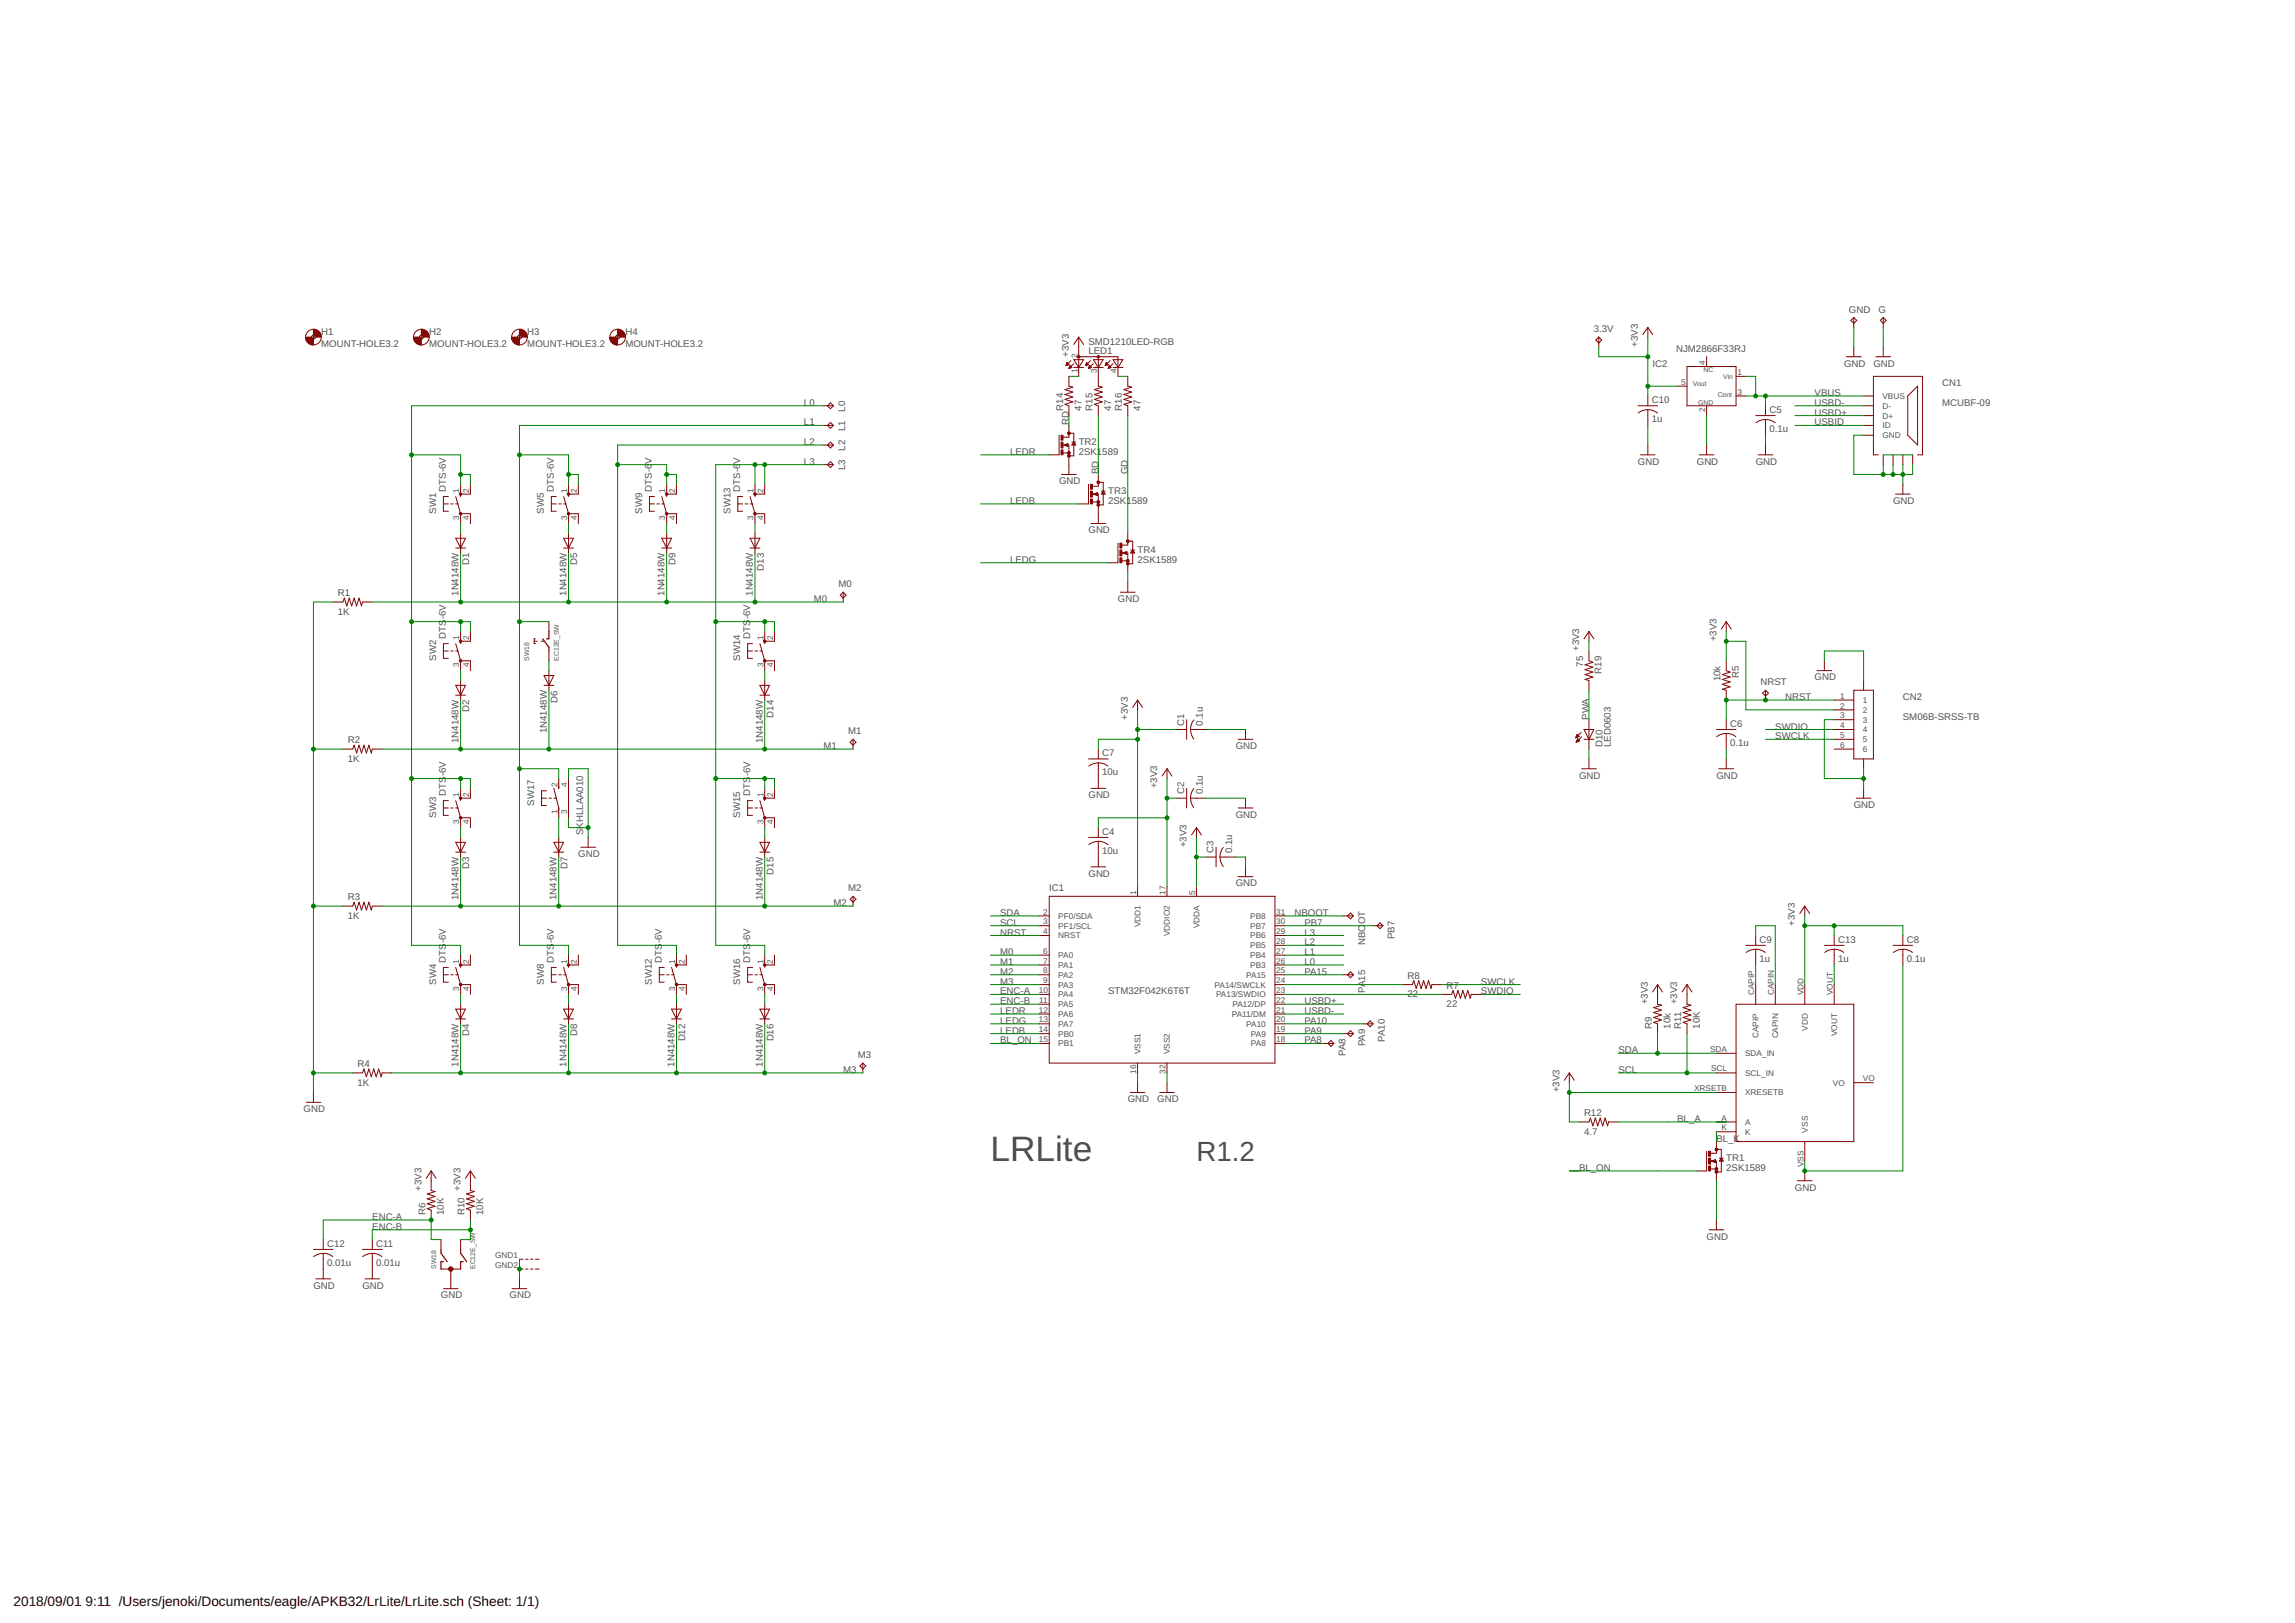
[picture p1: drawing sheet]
<svg xmlns="http://www.w3.org/2000/svg" width="594mm" height="420mm" viewBox="0 0 594 420" stroke-linecap="round" stroke-linejoin="round" font-family="sans-serif">
<defs><g id="words">
<text font-size="9.1" fill="#505050" x="256.4" y="300.6">LRLite</text>
<text font-size="7.2" fill="#505050" x="309.7" y="300.6">R1.2</text>
<g font-size="3.5">
<text x="3.5" y="415.7">2018/09/01</text>
<text x="22.2" y="415.7">9:11 /Users/jenoki/Documents/eagle/APKB32/LrLite/LrLite.sch (Sheet: 1/1)</text>
</g>
<g font-size="2.5" fill="#505050">
<text x="478.6" y="80.9">GND</text>
<text x="486.2" y="80.9">G</text>
<text x="83.2" y="89.7">MOUNT-HOLE3.2</text>
<text x="83.2" y="86.7">H1</text>
<text x="111.1" y="89.7">MOUNT-HOLE3.2</text>
<text x="111.1" y="86.7">H2</text>
<text x="136.5" y="89.7">MOUNT-HOLE3.2</text>
<text x="136.5" y="86.7">H3</text>
<text x="161.9" y="89.7">MOUNT-HOLE3.2</text>
<text x="161.9" y="86.7">H4</text>
<text x="281.8" y="89.4">SMD1210LED-RGB</text>
<text x="412.6" y="86">3.3V</text>
<text x="424" y="89.8" transform="rotate(-90 424 89.8)">+3V3</text>
<text x="276.7" y="92.4" transform="rotate(-90 276.7 92.4)">+3V3</text>
<text x="281.8" y="91.6">LED1</text>
<text x="427.7" y="94.9">IC2</text>
<text x="433.9" y="91.1">NJM2866F33RJ</text>
<text x="477.3" y="94.9">GND</text>
<text x="485" y="94.9">GND</text>
<text x="502.7" y="100">CN1</text>
<text x="208.1" y="105">L0</text>
<text x="218.8" y="106.6" transform="rotate(-90 218.8 106.6)">L0</text>
<text x="275.2" y="106.3" transform="rotate(-90 275.2 106.3)">R14</text>
<text x="280" y="106.3" transform="rotate(-90 280 106.3)">47</text>
<text x="282.8" y="106.3" transform="rotate(-90 282.8 106.3)">R15</text>
<text x="287.6" y="106.3" transform="rotate(-90 287.6 106.3)">47</text>
<text x="290.4" y="106.3" transform="rotate(-90 290.4 106.3)">R16</text>
<text x="295.2" y="106.3" transform="rotate(-90 295.2 106.3)">47</text>
<text x="427.6" y="104.4">C10</text>
<text x="458" y="107">C5</text>
<text x="469.7" y="102.5">VBUS</text>
<text x="469.7" y="105">USBD-</text>
<text x="469.7" y="107.6">USBD+</text>
<text x="502.7" y="105">MCUBF-09</text>
<text x="208.1" y="110.1">L1</text>
<text x="218.8" y="111.6" transform="rotate(-90 218.8 111.6)">L1</text>
<text x="276.7" y="110.1" transform="rotate(-90 276.7 110.1)">RD</text>
<text x="427.6" y="109.2">1u</text>
<text x="458" y="111.8">0.1u</text>
<text x="469.7" y="110.1">USBID</text>
<text x="208.1" y="115.2">L2</text>
<text x="218.8" y="116.7" transform="rotate(-90 218.8 116.7)">L2</text>
<text x="261.5" y="117.7">LEDR</text>
<text x="279.2" y="117.7">2SK1589</text>
<text x="279.2" y="115.2">TR2</text>
<text x="168.8" y="120.1" transform="rotate(-90 168.8 120.1)">V</text>
<text x="191.6" y="120.1" transform="rotate(-90 191.6 120.1)">V</text>
<text x="208.1" y="120.3">L3</text>
<text x="218.8" y="121.8" transform="rotate(-90 218.8 121.8)">L3</text>
<text x="274.2" y="125.4">GND</text>
<text x="284.3" y="122.8" transform="rotate(-90 284.3 122.8)">BD</text>
<text x="291.9" y="122.8" transform="rotate(-90 291.9 122.8)">GD</text>
<text x="424" y="120.3">GND</text>
<text x="439.2" y="120.3">GND</text>
<text x="454.5" y="120.3">GND</text>
<text x="115.4" y="127.3" transform="rotate(-90 115.4 127.3)">DTS-6V</text>
<text x="143.4" y="127.3" transform="rotate(-90 143.4 127.3)">DTS-6V</text>
<text x="168.8" y="127.3" transform="rotate(-90 168.8 127.3)">DTS-6</text>
<text x="191.6" y="127.3" transform="rotate(-90 191.6 127.3)">DTS-6</text>
<text x="261.5" y="130.4">LEDB</text>
<text x="286.9" y="130.4">2SK1589</text>
<text x="286.9" y="127.9">TR3</text>
<text x="490" y="130.4">GND</text>
<text x="112.9" y="133" transform="rotate(-90 112.9 133)">SW1</text>
<text x="140.8" y="133" transform="rotate(-90 140.8 133)">SW5</text>
<text x="166.2" y="133" transform="rotate(-90 166.2 133)">SW9</text>
<text x="189.1" y="133" transform="rotate(-90 189.1 133)">SW13</text>
<text x="281.8" y="138.1">GND</text>
<text x="294.5" y="143.1">TR4</text>
<text x="121.5" y="146.3" transform="rotate(-90 121.5 146.3)">D1</text>
<text x="149.4" y="146.3" transform="rotate(-90 149.4 146.3)">D5</text>
<text x="174.8" y="146.3" transform="rotate(-90 174.8 146.3)">D9</text>
<text x="197.7" y="147.7" transform="rotate(-90 197.7 147.7)">D13</text>
<text x="261.5" y="145.7">LEDG</text>
<text x="294.5" y="145.7">2SK1589</text>
<text x="87.5" y="154.3">R1</text>
<text x="118.7" y="154.3" transform="rotate(-90 118.7 154.3)">1N4148W</text>
<text x="146.6" y="154.3" transform="rotate(-90 146.6 154.3)">1N4148W</text>
<text x="172" y="154.3" transform="rotate(-90 172 154.3)">1N4148W</text>
<text x="194.9" y="154.3" transform="rotate(-90 194.9 154.3)">1N4148W</text>
<text x="210.7" y="155.8">M0</text>
<text x="217" y="152">M0</text>
<text x="289.4" y="155.8">GND</text>
<text x="87.5" y="159.1">1K</text>
<text x="115.4" y="160.4" transform="rotate(-90 115.4 160.4)">-6V</text>
<text x="194.2" y="160.4" transform="rotate(-90 194.2 160.4)">-6V</text>
<text x="115.4" y="165.4" transform="rotate(-90 115.4 165.4)">DTS</text>
<text x="194.2" y="165.4" transform="rotate(-90 194.2 165.4)">DTS</text>
<text x="444.3" y="166" transform="rotate(-90 444.3 166)">+3V3</text>
<text x="112.9" y="171.1" transform="rotate(-90 112.9 171.1)">SW2</text>
<text x="191.6" y="171.1" transform="rotate(-90 191.6 171.1)">SW14</text>
<text x="408.8" y="168.5" transform="rotate(-90 408.8 168.5)">+3V3</text>
<text x="409.8" y="172.6" transform="rotate(-90 409.8 172.6)">75</text>
<text x="414.6" y="174.4" transform="rotate(-90 414.6 174.4)">R19</text>
<text x="445.3" y="176.4" transform="rotate(-90 445.3 176.4)">10k</text>
<text x="450.1" y="175.5" transform="rotate(-90 450.1 175.5)">R5</text>
<text x="455.7" y="177.4">NRST</text>
<text x="469.7" y="176.2">GND</text>
<text x="121.5" y="184.4" transform="rotate(-90 121.5 184.4)">D2</text>
<text x="144.3" y="181.9" transform="rotate(-90 144.3 181.9)">D6</text>
<text x="200.2" y="185.8" transform="rotate(-90 200.2 185.8)">D14</text>
<text x="462.1" y="181.2">NRST</text>
<text x="492.6" y="181.2">CN2</text>
<text x="141.6" y="189.8" transform="rotate(-90 141.6 189.8)">1N4148W</text>
<text x="219.5" y="190.1">M1</text>
<text x="291.9" y="186.3" transform="rotate(-90 291.9 186.3)">+3V3</text>
<text x="306.5" y="187.8" transform="rotate(-90 306.5 187.8)">C1</text>
<text x="311.4" y="187.8" transform="rotate(-90 311.4 187.8)">0.1u</text>
<text x="411.3" y="186.3" transform="rotate(-90 411.3 186.3)">PWA</text>
<text x="447.9" y="188.2">C6</text>
<text x="459.6" y="191.4">SWCLK</text>
<text x="459.6" y="188.9">SWDIO</text>
<text x="492.6" y="186.3">SM06B-SRSS-TB</text>
<text x="90" y="197.2">1K</text>
<text x="90" y="192.4">R2</text>
<text x="118.7" y="192.3" transform="rotate(-90 118.7 192.3)">1N4148W</text>
<text x="197.4" y="192.3" transform="rotate(-90 197.4 192.3)">1N4148W</text>
<text x="213.2" y="193.9">M1</text>
<text x="285.3" y="195.8">C7</text>
<text x="319.9" y="193.9">GND</text>
<text x="414.9" y="193.4" transform="rotate(-90 414.9 193.4)">D10</text>
<text x="417" y="193.4" transform="rotate(-90 417 193.4)">LED0603</text>
<text x="447.9" y="193">0.1u</text>
<text x="115.4" y="201" transform="rotate(-90 115.4 201)">-6V</text>
<text x="194.2" y="201" transform="rotate(-90 194.2 201)">-6V</text>
<text x="285.3" y="200.7">10u</text>
<text x="408.8" y="201.6">GND</text>
<text x="444.3" y="201.6">GND</text>
<text x="115.4" y="206" transform="rotate(-90 115.4 206)">DTS</text>
<text x="138.3" y="208.5" transform="rotate(-90 138.3 208.5)">SW17</text>
<text x="194.2" y="206" transform="rotate(-90 194.2 206)">DTS</text>
<text x="281.8" y="206.6">GND</text>
<text x="299.6" y="204.1" transform="rotate(-90 299.6 204.1)">+3V3</text>
<text x="306.5" y="205.6" transform="rotate(-90 306.5 205.6)">C2</text>
<text x="311.4" y="205.6" transform="rotate(-90 311.4 205.6)">0.1u</text>
<text x="479.9" y="209.2">GND</text>
<text x="112.9" y="211.7" transform="rotate(-90 112.9 211.7)">SW3</text>
<text x="191.6" y="211.7" transform="rotate(-90 191.6 211.7)">SW15</text>
<text x="319.9" y="211.7">GND</text>
<text x="149.7" y="221.9">GND</text>
<text x="151" y="216.2" transform="rotate(-90 151 216.2)">SKHLLAA010</text>
<text x="285.3" y="221">10u</text>
<text x="285.3" y="216.2">C4</text>
<text x="307.2" y="219.3" transform="rotate(-90 307.2 219.3)">+3V3</text>
<text x="314.2" y="220.9" transform="rotate(-90 314.2 220.9)">C3</text>
<text x="319" y="220.9" transform="rotate(-90 319 220.9)">0.1u</text>
<text x="121.5" y="225.1" transform="rotate(-90 121.5 225.1)">D3</text>
<text x="146.9" y="225.1" transform="rotate(-90 146.9 225.1)">D7</text>
<text x="200.2" y="226.4" transform="rotate(-90 200.2 226.4)">D15</text>
<text x="281.8" y="226.9">GND</text>
<text x="90" y="233.1">R3</text>
<text x="118.7" y="233" transform="rotate(-90 118.7 233)">1N4148W</text>
<text x="144.1" y="233" transform="rotate(-90 144.1 233)">1N4148W</text>
<text x="197.4" y="233" transform="rotate(-90 197.4 233)">1N4148W</text>
<text x="219.5" y="230.8">M2</text>
<text x="271.6" y="230.8">IC1</text>
<text x="319.9" y="229.5">GND</text>
<text x="90" y="237.9">1K</text>
<text x="215.7" y="234.6">M2</text>
<text x="258.9" y="237.1">SDA</text>
<text x="258.9" y="239.6">SCL</text>
<text x="335.1" y="237.1">NBOOT</text>
<text x="337.6" y="239.6">PB7</text>
<text x="353.4" y="239.3" transform="rotate(-90 353.4 239.3)">OT</text>
<text x="464.6" y="239.6" transform="rotate(-90 464.6 239.6)">+3V3</text>
<text x="115.4" y="244.2" transform="rotate(-90 115.4 244.2)">-6V</text>
<text x="143.4" y="244.2" transform="rotate(-90 143.4 244.2)">-6V</text>
<text x="171.3" y="244.2" transform="rotate(-90 171.3 244.2)">-6V</text>
<text x="194.2" y="244.2" transform="rotate(-90 194.2 244.2)">-6V</text>
<text x="258.9" y="242.2">NRST</text>
<text x="337.6" y="244.7">L2</text>
<text x="337.6" y="242.2">L3</text>
<text x="353.4" y="244.7" transform="rotate(-90 353.4 244.7)">NBO</text>
<text x="361" y="243.1" transform="rotate(-90 361 243.1)">PB7</text>
<text x="455.5" y="244.1">C9</text>
<text x="475.8" y="244.1">C13</text>
<text x="493.6" y="244.1">C8</text>
<text x="115.4" y="249.2" transform="rotate(-90 115.4 249.2)">DTS</text>
<text x="143.4" y="249.2" transform="rotate(-90 143.4 249.2)">DTS</text>
<text x="171.3" y="249.2" transform="rotate(-90 171.3 249.2)">DTS</text>
<text x="194.2" y="249.2" transform="rotate(-90 194.2 249.2)">DTS</text>
<text x="258.9" y="247.3">M0</text>
<text x="258.9" y="249.8">M1</text>
<text x="337.6" y="249.8">L0</text>
<text x="337.6" y="247.3">L1</text>
<text x="455.5" y="248.9">1u</text>
<text x="475.8" y="248.9">1u</text>
<text x="493.6" y="248.9">0.1u</text>
<text x="112.9" y="254.9" transform="rotate(-90 112.9 254.9)">SW4</text>
<text x="140.8" y="254.9" transform="rotate(-90 140.8 254.9)">SW8</text>
<text x="168.8" y="254.9" transform="rotate(-90 168.8 254.9)">SW12</text>
<text x="191.6" y="254.9" transform="rotate(-90 191.6 254.9)">SW16</text>
<text x="258.9" y="254.9">M3</text>
<text x="258.9" y="252.3">M2</text>
<text x="258.9" y="257.4">ENC-A</text>
<text x="286.9" y="257.4">STM32F042K6T6T</text>
<text x="337.6" y="252.3">PA15</text>
<text x="353.4" y="257" transform="rotate(-90 353.4 257)">PA15</text>
<text x="364.3" y="253.4">R8</text>
<text x="374.5" y="255.9">R7</text>
<text x="383.4" y="254.9">SWCLK</text>
<text x="383.4" y="257.4">SWDIO</text>
<text x="258.9" y="262.5">LEDR</text>
<text x="258.9" y="260">ENC-B</text>
<text x="337.6" y="262.5">USBD-</text>
<text x="337.6" y="260">USBD+</text>
<text x="364.3" y="258.2">22</text>
<text x="374.5" y="260.7">22</text>
<text x="426.5" y="260" transform="rotate(-90 426.5 260)">+3V3</text>
<text x="434.2" y="260" transform="rotate(-90 434.2 260)">+3V3</text>
<text x="121.5" y="268.2" transform="rotate(-90 121.5 268.2)">D4</text>
<text x="149.4" y="268.2" transform="rotate(-90 149.4 268.2)">D8</text>
<text x="177.4" y="269.6" transform="rotate(-90 177.4 269.6)">D12</text>
<text x="200.2" y="269.6" transform="rotate(-90 200.2 269.6)">D16</text>
<text x="258.9" y="267.6">LEDB</text>
<text x="258.9" y="265">LEDG</text>
<text x="337.6" y="267.6">PA9</text>
<text x="337.6" y="265">PA10</text>
<text x="358.5" y="269.7" transform="rotate(-90 358.5 269.7)">PA10</text>
<text x="427.6" y="266.3" transform="rotate(-90 427.6 266.3)">R9</text>
<text x="432.4" y="266.3" transform="rotate(-90 432.4 266.3)">10k</text>
<text x="435.2" y="266.3" transform="rotate(-90 435.2 266.3)">R11</text>
<text x="440" y="266.3" transform="rotate(-90 440 266.3)">10K</text>
<text x="222.1" y="273.9">M3</text>
<text x="258.9" y="270.1">BL_ON</text>
<text x="337.6" y="270.1">PA8</text>
<text x="348.3" y="273.4" transform="rotate(-90 348.3 273.4)">PA8</text>
<text x="353.4" y="270.8" transform="rotate(-90 353.4 270.8)">PA9</text>
<text x="418.9" y="272.7">SDA</text>
<text x="92.6" y="281">1K</text>
<text x="92.6" y="276.2">R4</text>
<text x="118.7" y="276.2" transform="rotate(-90 118.7 276.2)">1N4148W</text>
<text x="146.6" y="276.2" transform="rotate(-90 146.6 276.2)">1N4148W</text>
<text x="174.6" y="276.2" transform="rotate(-90 174.6 276.2)">1N4148W</text>
<text x="197.4" y="276.2" transform="rotate(-90 197.4 276.2)">1N4148W</text>
<text x="218.3" y="277.7">M3</text>
<text x="418.9" y="277.7">SCL</text>
<text x="78.6" y="287.9">GND</text>
<text x="291.9" y="285.4">GND</text>
<text x="299.6" y="285.4">GND</text>
<text x="403.7" y="282.8" transform="rotate(-90 403.7 282.8)">+3V3</text>
<text x="410" y="293.7">4.7</text>
<text x="410" y="288.9">R12</text>
<text x="434.2" y="290.4">BL_A</text>
<text x="444.3" y="295.5">BL_K</text>
<text x="408.8" y="303.1">BL_ON</text>
<text x="446.9" y="303.1">2SK1589</text>
<text x="446.9" y="300.6">TR1</text>
<text x="109.1" y="308.2" transform="rotate(-90 109.1 308.2)">+3V3</text>
<text x="119.2" y="308.2" transform="rotate(-90 119.2 308.2)">+3V3</text>
<text x="464.6" y="308.2">GND</text>
<text x="96.4" y="315.8">ENC-A</text>
<text x="110.1" y="314.6" transform="rotate(-90 110.1 314.6)">R6</text>
<text x="114.9" y="314.6" transform="rotate(-90 114.9 314.6)">10K</text>
<text x="120.3" y="314.6" transform="rotate(-90 120.3 314.6)">R10</text>
<text x="125.1" y="314.6" transform="rotate(-90 125.1 314.6)">10K</text>
<text x="84.7" y="322.8">C12</text>
<text x="96.4" y="318.4">ENC-B</text>
<text x="97.4" y="322.8">C11</text>
<text x="441.8" y="320.9">GND</text>
<text x="84.7" y="327.6">0.01u</text>
<text x="97.4" y="327.6">0.01u</text>
<text x="81.1" y="333.6">GND</text>
<text x="93.8" y="333.6">GND</text>
<text x="114.1" y="336.2">GND</text>
<text x="131.9" y="336.2">GND</text>
</g>
<g font-size="2.1" fill="#505050">
<text x="278.9" y="92.6" transform="rotate(-90 278.9 92.6)">2</text>
<text x="441.4" y="94.5" transform="rotate(-90 441.4 94.5)">4</text>
<text x="278.9" y="96.4" transform="rotate(-90 278.9 96.4)">1</text>
<text x="284" y="96.4" transform="rotate(-90 284 96.4)">3</text>
<text x="289" y="96.4" transform="rotate(-90 289 96.4)">4</text>
<text x="435.2" y="99.6">5</text>
<text x="449.8" y="97.1">1</text>
<text x="441.4" y="106.6" transform="rotate(-90 441.4 106.6)">2</text>
<text x="449.8" y="102.2">3</text>
<text x="487.3" y="103.3">VBUS</text>
<text x="487.3" y="105.8">D-</text>
<text x="487.3" y="108.4">D+</text>
<text x="487.3" y="110.9">ID</text>
<text x="487.3" y="113.4">GND</text>
<text x="118.9" y="127.6" transform="rotate(-90 118.9 127.6)">1</text>
<text x="121.4" y="127.6" transform="rotate(-90 121.4 127.6)">2</text>
<text x="146.8" y="127.6" transform="rotate(-90 146.8 127.6)">1</text>
<text x="149.4" y="127.6" transform="rotate(-90 149.4 127.6)">2</text>
<text x="172.2" y="127.6" transform="rotate(-90 172.2 127.6)">1</text>
<text x="174.7" y="127.6" transform="rotate(-90 174.7 127.6)">2</text>
<text x="195.1" y="127.6" transform="rotate(-90 195.1 127.6)">1</text>
<text x="197.6" y="127.6" transform="rotate(-90 197.6 127.6)">2</text>
<text x="118.9" y="134.5" transform="rotate(-90 118.9 134.5)">3</text>
<text x="121.4" y="134.5" transform="rotate(-90 121.4 134.5)">4</text>
<text x="146.8" y="134.5" transform="rotate(-90 146.8 134.5)">3</text>
<text x="149.4" y="134.5" transform="rotate(-90 149.4 134.5)">4</text>
<text x="172.2" y="134.5" transform="rotate(-90 172.2 134.5)">3</text>
<text x="174.7" y="134.5" transform="rotate(-90 174.7 134.5)">4</text>
<text x="195.1" y="134.5" transform="rotate(-90 195.1 134.5)">3</text>
<text x="197.6" y="134.5" transform="rotate(-90 197.6 134.5)">4</text>
<text x="118.9" y="165.6" transform="rotate(-90 118.9 165.6)">1</text>
<text x="121.4" y="165.6" transform="rotate(-90 121.4 165.6)">2</text>
<text x="197.6" y="165.6" transform="rotate(-90 197.6 165.6)">1</text>
<text x="200.1" y="165.6" transform="rotate(-90 200.1 165.6)">2</text>
<text x="118.9" y="172.6" transform="rotate(-90 118.9 172.6)">3</text>
<text x="121.4" y="172.6" transform="rotate(-90 121.4 172.6)">4</text>
<text x="197.6" y="172.6" transform="rotate(-90 197.6 172.6)">3</text>
<text x="200.1" y="172.6" transform="rotate(-90 200.1 172.6)">4</text>
<text x="476.4" y="180.9">1</text>
<text x="476.4" y="183.4">2</text>
<text x="476.4" y="186">3</text>
<text x="482.2" y="182">1</text>
<text x="482.2" y="184.5">2</text>
<text x="476.4" y="188.5">4</text>
<text x="476.4" y="191">5</text>
<text x="482.2" y="187.1">3</text>
<text x="482.2" y="189.6">4</text>
<text x="476.4" y="193.6">6</text>
<text x="482.2" y="192.2">5</text>
<text x="482.2" y="194.7">6</text>
<text x="144.3" y="203.7" transform="rotate(-90 144.3 203.7)">2</text>
<text x="146.8" y="203.7" transform="rotate(-90 146.8 203.7)">4</text>
<text x="118.9" y="206.3" transform="rotate(-90 118.9 206.3)">1</text>
<text x="121.4" y="206.3" transform="rotate(-90 121.4 206.3)">2</text>
<text x="197.6" y="206.3" transform="rotate(-90 197.6 206.3)">1</text>
<text x="200.1" y="206.3" transform="rotate(-90 200.1 206.3)">2</text>
<text x="118.9" y="213.3" transform="rotate(-90 118.9 213.3)">3</text>
<text x="121.4" y="213.3" transform="rotate(-90 121.4 213.3)">4</text>
<text x="144.3" y="210.7" transform="rotate(-90 144.3 210.7)">1</text>
<text x="146.8" y="210.7" transform="rotate(-90 146.8 210.7)">3</text>
<text x="197.6" y="213.3" transform="rotate(-90 197.6 213.3)">3</text>
<text x="200.1" y="213.3" transform="rotate(-90 200.1 213.3)">4</text>
<text x="294.1" y="231.7" transform="rotate(-90 294.1 231.7)">1</text>
<text x="301.7" y="231.7" transform="rotate(-90 301.7 231.7)">17</text>
<text x="309.4" y="231.7" transform="rotate(-90 309.4 231.7)">5</text>
<text x="270.1" y="236.8">2</text>
<text x="270.1" y="239.3">3</text>
<text x="274" y="237.9">PF0/SDA</text>
<text x="323.6" y="237.9">PB8</text>
<text x="330.4" y="239.3">30</text>
<text x="330.4" y="236.8">31</text>
<text x="270.1" y="241.8">4</text>
<text x="274" y="240.4">PF1/SCL</text>
<text x="274" y="242.9">NRST</text>
<text x="295.2" y="240.1" transform="rotate(-90 295.2 240.1)">VDD1</text>
<text x="302.9" y="242.3" transform="rotate(-90 302.9 242.3)">VDDIO2</text>
<text x="310.5" y="240.3" transform="rotate(-90 310.5 240.3)">VDDA</text>
<text x="323.6" y="245.5">PB5</text>
<text x="323.6" y="242.9">PB6</text>
<text x="323.6" y="240.4">PB7</text>
<text x="330.4" y="244.4">28</text>
<text x="330.4" y="241.8">29</text>
<text x="118.9" y="249.5" transform="rotate(-90 118.9 249.5)">1</text>
<text x="121.4" y="249.5" transform="rotate(-90 121.4 249.5)">2</text>
<text x="146.8" y="249.5" transform="rotate(-90 146.8 249.5)">1</text>
<text x="149.4" y="249.5" transform="rotate(-90 149.4 249.5)">2</text>
<text x="174.7" y="249.5" transform="rotate(-90 174.7 249.5)">1</text>
<text x="177.3" y="249.5" transform="rotate(-90 177.3 249.5)">2</text>
<text x="197.6" y="249.5" transform="rotate(-90 197.6 249.5)">1</text>
<text x="200.1" y="249.5" transform="rotate(-90 200.1 249.5)">2</text>
<text x="270.1" y="246.9">6</text>
<text x="270.1" y="249.5">7</text>
<text x="270.1" y="252">8</text>
<text x="274" y="248">PA0</text>
<text x="274" y="250.6">PA1</text>
<text x="323.6" y="250.6">PB3</text>
<text x="323.6" y="248">PB4</text>
<text x="330.4" y="252">25</text>
<text x="330.4" y="249.5">26</text>
<text x="330.4" y="246.9">27</text>
<text x="118.9" y="256.4" transform="rotate(-90 118.9 256.4)">3</text>
<text x="121.4" y="256.4" transform="rotate(-90 121.4 256.4)">4</text>
<text x="146.8" y="256.4" transform="rotate(-90 146.8 256.4)">3</text>
<text x="149.4" y="256.4" transform="rotate(-90 149.4 256.4)">4</text>
<text x="174.7" y="256.4" transform="rotate(-90 174.7 256.4)">3</text>
<text x="177.3" y="256.4" transform="rotate(-90 177.3 256.4)">4</text>
<text x="197.6" y="256.4" transform="rotate(-90 197.6 256.4)">3</text>
<text x="200.1" y="256.4" transform="rotate(-90 200.1 256.4)">4</text>
<text x="268.9" y="257.1">10</text>
<text x="270.1" y="254.5">9</text>
<text x="274" y="253.1">PA2</text>
<text x="274" y="255.6">PA3</text>
<text x="314.4" y="255.6">PA14/SWCLK</text>
<text x="322.6" y="253.1">PA15</text>
<text x="330.4" y="257.1">23</text>
<text x="330.4" y="254.5">24</text>
<text x="454.1" y="257.6" transform="rotate(-90 454.1 257.6)">CAPIP</text>
<text x="459.2" y="257.6" transform="rotate(-90 459.2 257.6)">CAPIN</text>
<text x="466.8" y="257.6" transform="rotate(-90 466.8 257.6)">VDD</text>
<text x="474.4" y="257.6" transform="rotate(-90 474.4 257.6)">VOUT</text>
<text x="268.9" y="262.1">12</text>
<text x="269" y="259.6">11</text>
<text x="274" y="258.2">PA4</text>
<text x="274" y="260.7">PA5</text>
<text x="274" y="263.3">PA6</text>
<text x="314.8" y="258.2">PA13/SWDIO</text>
<text x="318.9" y="263.3">PA11/DM</text>
<text x="319.1" y="260.7">PA12/DP</text>
<text x="330.4" y="262.1">21</text>
<text x="330.4" y="259.6">22</text>
<text x="268.9" y="264.7">13</text>
<text x="268.9" y="267.2">14</text>
<text x="268.9" y="269.8">15</text>
<text x="274" y="265.8">PA7</text>
<text x="274" y="268.3">PB0</text>
<text x="322.6" y="265.8">PA10</text>
<text x="323.8" y="268.3">PA9</text>
<text x="330.4" y="269.8">18</text>
<text x="330.4" y="267.2">19</text>
<text x="330.4" y="264.7">20</text>
<text x="455.2" y="268.7" transform="rotate(-90 455.2 268.7)">CAPIP</text>
<text x="460.3" y="268.8" transform="rotate(-90 460.3 268.8)">CAPIN</text>
<text x="467.9" y="266.8" transform="rotate(-90 467.9 266.8)">VDD</text>
<text x="475.6" y="268.2" transform="rotate(-90 475.6 268.2)">VOUT</text>
<text x="274" y="270.9">PB1</text>
<text x="295.2" y="272.9" transform="rotate(-90 295.2 272.9)">VSS1</text>
<text x="302.9" y="272.9" transform="rotate(-90 302.9 272.9)">VSS2</text>
<text x="323.8" y="270.9">PA8</text>
<text x="442.7" y="272.3">SDA</text>
<text x="451.7" y="273.4">SDA_IN</text>
<text x="294.1" y="277.9" transform="rotate(-90 294.1 277.9)">16</text>
<text x="301.7" y="277.9" transform="rotate(-90 301.7 277.9)">32</text>
<text x="442.9" y="277.4">SCL</text>
<text x="451.7" y="278.5">SCL_IN</text>
<text x="474.4" y="281">VO</text>
<text x="482.2" y="279.9">VO</text>
<text x="438.5" y="282.5">XRSETB</text>
<text x="451.7" y="283.6">XRESETB</text>
<text x="445.6" y="290.1">A</text>
<text x="445.6" y="292.6">K</text>
<text x="451.7" y="291.2">A</text>
<text x="451.7" y="293.7">K</text>
<text x="467.9" y="293.2" transform="rotate(-90 467.9 293.2)">VSS</text>
<text x="466.8" y="302.1" transform="rotate(-90 466.8 302.1)">VSS</text>
<text x="128.2" y="325.6">GND1</text>
<text x="128.2" y="328.2">GND2</text>
</g>
<g font-size="1.8" fill="#505050">
<text x="438.2" y="100">Vout</text>
<text x="441" y="96.4">NC</text>
<text x="446.1" y="98.2">Vin</text>
<text x="439.6" y="104.8">GND</text>
<text x="444.6" y="102.8">Cont</text>
<text x="137" y="171.1" transform="rotate(-90 137 171.1)">SW18</text>
<text x="144.6" y="171.1" transform="rotate(-90 144.6 171.1)">EC12E_SW</text>
<text x="112.9" y="328.5" transform="rotate(-90 112.9 328.5)">SW18</text>
<text x="123" y="328.5" transform="rotate(-90 123 328.5)">EC12E_SW</text>
</g>
</g></defs>
<g fill="none" stroke="#800000" stroke-width=".26">
<path d="M80.6 87.3h1M81.1 86.8v1M108.6 87.3h1M109.1 86.8v1M134 87.3h1M134.5 86.8v1M159.4 87.3h1M159.9 86.8v1M275.9 94.6h.1M276 94.5h.3M276 94.4h.7M276.1 94.3h.5"/>
<path d="M276.1 94.1h.4M276.1 94h.3M276.2 93.9h.1M276.2 93.9l-.3 .7M276.2 93.9l.5 .5-.8 .2M276.7 97.4v2.6l1 .2-2 .7 2 .6-2 .6 2 .7-2 .6 2 .6-2 .7 1 .4v2.5M276.7 95.4h.1M276.8 95.2h.4M276.8 95.1h.6M276.8 95h.5M276.9 94.9h.3M276.9 94.8h.2"/>
<path d="M276.9 94.6l.6 .5-.8 .3zM277.2 93.4l-.9 .9M278 95.1h2.5M278 93.1h2.5l-1.3 2zM278 94.1l-.9 .9M279.2 92.4h10.2v5M279.2 87.3l1.3 1.9M279.2 87.3l-1.2 1.9M279.2 87.3v10.1M281 94.6h.1M281.1 94.5h.3M281.1 94.4h.6"/>
<path d="M281.1 94.3h.6M281.2 94.1h.3M281.2 94h.2M281.3 93.9h.1M281.3 93.9l-.3 .7M281.3 93.9l.5 .5-.8 .2M281.8 95.4h.1M281.8 95.2h.5M281.9 95.1h.6M281.9 95h.5M281.9 94.9h.4M282 94.8h.2"/>
<path d="M282 94.6l.5 .5-.7 .3zM282.3 93.4l-.9 .9M283 95.1h2.6M283 93.1h2.6l-1.3 2zM283 94.1l-.8 .9M284.3 92.4v7.6l1 .2-2 .7 2 .6-2 .6 2 .7-2 .6 2 .6-2 .7 1 .4v2.5M286.1 94.6h.1M286.1 94.5h.4M286.2 94.4h.6M286.2 94.3h.5M286.3 94.1h.3M286.3 94h.2"/>
<path d="M286.3 93.9l-.2 .7M286.3 93.9l.6 .5-.8 .2M286.3 93.9h.1M286.9 95.4h.1M286.9 95.2h.4M287 95.1h.6M287 95h.5M287 94.9h.3M287.1 94.8h.1M287.1 94.6l.5 .5-.7 .3zM287.4 93.4l-.9 .9M288.1 93.1h2.6l-1.3 2z"/>
<path d="M288.1 95.1h2.6M288.1 94.1l-.9 .9M291.9 97.4v2.6l1 .2-2 .7 2 .6-2 .6 2 .7-2 .6 2 .6-2 .7 1 .4v2.5M413.1 88l.8-.7 .7 .7-.7 .8zM413.9 87.3v2.5M426.6 84.7v2.6M426.6 84.7l1.2 1.9M426.6 84.7l-1.3 1.9M434.1 100h2.6M436.7 94.9h12.7v10.2h-12.7zM441.8 92.4v2.5M449.4 97.4h2.5"/>
<path d="M478 92.4h3.8M479.1 83l.8-.8 .7 .8-.7 .7zM479.9 82.2v2.5M479.9 89.8v2.6M485.6 92.4h3.8M486.7 83l.8-.8 .8 .8-.8 .7zM487.5 82.2v2.5M487.5 89.8v2.6M496.4 100v15.2l-2.6-2.5v-10.2zM213.2 105.1h2.5M213.2 110.1h2.5M213.2 115.2h2.5"/>
<path d="M214.2 115.2l.8-.8 .7 .8-.7 .8zM214.2 110.1l.8-.7 .7 .7-.7 .8zM214.2 105.1l.8-.8 .7 .8-.7 .7zM274.2 112.7v5.1h-2.6M275.2 115.2h1.5v7.6M275.2 117.2h1.5M275.4 115.2l1-.4v.8zM275.7 115.2l.6 .3v-.5l-.5 .2M276.7 110.1v3.1h-1.5M276.7 112.2h1.3v5.8h-1.3M277.5 114.4h1M278 114.4l.5 .8h-1z"/>
<path d="M278 114.7l.2 .4h-.5zM424 105.1h5.1M424.6 117.8h3.8M426.6 106l1.5 .4 .9 .5M426.6 106.1l-1.6 .3-.9 .5M426.6 102.5v2.6M426.6 106.1v4M426.6 115.2v2.6M439.9 117.8h3.8M441.8 105.1v2.5M441.8 115.2v2.6M449.4 102.5h2.5"/>
<path d="M454.5 107.6h5M455.1 117.8h3.8M457 108.6l1.6 .3 .9 .6M457 108.6l-1.5 .3-.9 .5M457 105.1v2.5M457 108.6v4.1M457 115.2v2.6M482.4 102.5h2.5M482.4 105.1h2.5M482.4 107.6h2.5M482.4 110.1h2.5M482.4 112.7h2.5"/>
<path d="M486.2 117.8h-1.3v-20.4h12.7v20.4h-1.2M487.5 117.8v2.5M490 117.8v2.5M492.6 117.8v2.5M495.1 117.8v2.5M114.8 130.5h1.3M116.1 128.5h-1.3v3.9h1.3M116.7 130.5h.6M118 130.5h.6M118 128.5l1.2 4.5M118 139.3h2.5l-1.3 2.6zM119.2 125.4v3.1"/>
<path d="M119.2 133v2.5M119.2 138.1v5.1M119.2 133h2.6v2.5M121.8 125.4v2.5h-2.6M142.7 130.5h1.3M144 128.5h-1.3v3.9h1.3M144.6 130.5h.7M145.9 130.5h.6M145.9 128.5l1.3 4.5M145.9 139.3h2.5l-1.2 2.6zM147.2 133h2.5v2.5M147.2 125.4v3.1"/>
<path d="M147.2 133v2.5M147.2 138.1v5.1M149.7 125.4v2.5h-2.5M168.1 130.5h1.3M169.4 128.5h-1.3v3.9h1.3M170 130.5h.7M171.3 130.5h.6M171.3 128.5l1.3 4.5M171.3 139.3h2.5l-1.2 2.6zM172.6 133h2.5v2.5M172.6 125.4v3.1M172.6 133v2.5"/>
<path d="M172.6 138.1v5.1M175.1 125.4v2.5h-2.5M191 130.5h1.3M192.3 128.5h-1.3v3.9h1.3M192.9 130.5h.6M194.2 130.5h.6M194.2 128.5l1.2 4.5M194.2 139.3h2.5l-1.3 2.6zM195.4 133h2.6v2.5M195.4 125.4v3.1M195.4 133v2.5M195.4 138.1v5.1"/>
<path d="M198 125.4v2.5h-2.6M213.2 120.3h2.5M214.2 120.3l.8-.8 .7 .8-.7 .8zM274.8 122.8h3.8M281.8 125.4v5.1h-2.6M282.4 135.5h3.8M282.8 127.9h1.5v7.6M282.8 129.9h1.5M283 127.9l1.1-.4v.8zM283.3 127.9l.6 .3v-.5l-.5 .2M284.3 122.8v3.1h-1.5M284.3 124.9h1.3v5.8h-1.3"/>
<path d="M285.1 127.1h1M285.6 127.1l.5 .8h-1zM285.6 127.4l.2 .4h-.5zM291.9 138.1v3h-1.5M490.7 127.9h3.8M492.6 125.4v2.5M86.2 155.9h2.6l.3-1.1 .7 2.1 .6-2.1 .6 2.1 .7-2.1 .6 2.1 .6-2.1 .7 2.1 .2-1h2.6M118 141.9h2.5M145.9 141.9h2.5M171.3 141.9h2.5M194.2 141.9h2.5M217.5 154.1l.8-.8 .7 .8-.7 .7z"/>
<path d="M218.3 153.3v2.6M289.4 140.6v5.1h-2.5M290 153.3h3.8M290.4 143.2h1.5v5M290.4 145.2h1.5M290.7 143.2l1-.4v.7zM290.9 143.2l.6 .2v-.5l-.5 .3M291.9 150.8v2.5M291.9 140.1h1.3v5.8h-1.3M292.7 142.4h1M293.2 142.4l.5 .8h-1zM293.2 142.6l.3 .4h-.6z"/>
<path d="M114.8 168.5h1.3M116.1 166.6h-1.3v3.8h1.3M116.7 168.5h.6M118 168.5h.6M118 166.6l1.2 4.5M118 177.4h2.5l-1.3 2.6zM118 180h2.5M119.2 163.5v3.1M119.2 171.1v2.5M119.2 176.1v5.1M119.2 171.1h2.6v2.5M121.8 163.5v2.5h-2.6"/>
<path d="M138.3 166h.7M138.6 165.4h-.3v1.2h.3M140 166h.8M140.8 177.4h2.6M140.8 174.9h2.6l-1.3 2.5zM142.1 160.9v2.6M142.1 168.5v2.6M142.1 173.6v5.1M193.5 168.5h1.3M194.8 166.6h-1.3v3.8h1.3M195.4 168.5h.7M196.7 168.5h.6"/>
<path d="M196.7 166.6l1.3 4.5M196.7 180h2.5M196.7 177.4h2.5l-1.2 2.6zM198 163.5v3.1M198 171.1v2.5M198 176.1v5.1M198 171.1h2.5v2.5M200.5 163.5v2.5h-2.5M411.3 163.5l1.3 1.9M411.3 163.5l-1.3 1.9M411.3 163.5v2.5M411.3 168.5v2.6l1 .3-2 .7 2 .6-2 .7 2 .6-2 .6 2 .7-2 .6 1 .2v2.6"/>
<path d="M446.8 160.9v2.6M446.8 171.1v2.5l1.1 .4-2.1 .6 2.1 .7-2.1 .6 2.1 .6-2.1 .7 2.1 .6-2.1 .6 1 .3v2.5M446.8 160.9l1.3 1.9M446.8 160.9l-1.2 1.9M457 178.7v2.5M457 178.7l.8 .8-.8 .7-.8-.7zM470.3 173.6h3.9M472.2 171.1v2.5M479.9 178.7h5v17.8h-5zM482.4 176.1v2.6M88.8 193.9h2.5l.4-1 .6 2 .6-2 .7 2 .6-2 .6 2 .7-2 .6 2 .3-1h2.5M220 192.2l.8-.8 .8 .8-.8 .7z"/>
<path d="M220.8 191.4v2.5M281.8 196.5h5.1M284.3 197.5l1.6 .3 .9 .5M284.3 197.5l-1.5 .3-.9 .5M284.3 193.9v2.6M284.3 197.5v6.6M294.5 181.2l1.2 1.9M294.5 181.2l-1.3 1.9M294.5 181.2v2.6M302.1 199v2.5M302.1 199l1.3 1.9M302.1 199l-1.3 1.9"/>
<path d="M304.6 188.8h2.6M307.2 186.3v5.1M308.2 188.8l.3 1.6 .5 .9M308.2 188.8h4.1M309 186.4l-.5 .9-.3 1.5M320.5 191.4h3.8M322.4 188.8v2.6M407.9 190.9h.3M408 190.8h.4M408 190.6h.7M408 192.1h.1M408.1 190.5h.6"/>
<path d="M408.1 192h.3M408.1 190.4h.4M408.1 191.9h.6M408.2 190.3h.2M408.2 191.7h.7M408.2 191.6h.5M408.2 190.2h.1M408.3 190.1l-.4 .9M408.3 190.1l.5 .5-.9 .4M408.3 191.5h.3M408.3 191.4h.2M408.4 191.3l.5 .5-.9 .4z"/>
<path d="M409.3 189.6l-1.4 1.4M409.4 199h3.8M409.4 190.8l-1.4 1.4M410 188.8h2.6l-1.3 2.6zM410 191.4h2.6M411.3 186.3v7.6M411.3 196.5v2.5M444.3 188.8h5.1M444.9 199h3.9M446.8 189.9l1.6 .3 .9 .5M446.8 189.9l-1.5 .3-.9 .5M446.8 186.3v2.5"/>
<path d="M446.8 189.9v4M446.8 196.5v2.5M474.8 188.8h5.1M474.8 193.9h5.1M474.8 181.2h5.1M474.8 183.8h5.1M474.8 186.3h5.1M474.8 191.4h5.1M482.4 196.5v2.5M114.8 209.2h1.3M116.1 207.3h-1.3v3.8h1.3M116.7 209.2h.6"/>
<path d="M118 209.2h.6M118 207.3l1.2 4.4M118 218.1h2.5l-1.3 2.5zM119.2 204.1v3.2M119.2 211.7v2.5M119.2 216.8v5.1M119.2 211.7h2.6v2.5M121.8 204.1v2.5h-2.6M140.2 206.6h1.3M141.5 204.7h-1.3v3.8h1.3M142.1 206.6h.6M143.4 206.6h.6"/>
<path d="M143.4 218.1h2.5l-1.3 2.5zM143.4 204.1l1.2 5.1v2.5M144.6 201.5v2.6M144.6 216.8v5.1M147.2 201.5v10.2M150.3 219.3h3.9M152.3 216.8v2.5M193.5 209.2h1.3M194.8 207.3h-1.3v3.8h1.3M195.4 209.2h.7M196.7 209.2h.6M196.7 207.3l1.3 4.4"/>
<path d="M196.7 218.1h2.5l-1.2 2.5zM198 204.1v3.2M198 211.7v2.5M198 216.8v5.1M198 211.7h2.5v2.5M200.5 204.1v2.5h-2.5M281.8 216.8h5.1M281.9 218.7l.9-.6 1.5-.3v6.6M282.4 204.1h3.8M284.3 217.8l1.6 .3 .9 .6M284.3 214.2v2.6M304.6 206.6h2.6"/>
<path d="M307.2 204.1v5.1M308.2 206.6l.1 1.1 .7 1.4M308.2 206.6h4.1M309 204.2l-.5 .9-.3 1.5M309.7 214.2l1.3 2M309.7 214.2l-1.3 2M309.7 214.2v2.6M314.8 219.3v5.1M316.7 219.4l-.6 .9-.3 1.6M320.5 209.2h3.8M322.4 206.6v2.6M480.5 206.6h3.8"/>
<path d="M482.4 204.1v2.5M88.8 234.6h2.5l.4-1 .6 2 .6-2 .7 2 .6-2 .6 2 .7-2 .6 2 .3-1h2.5M118 220.6h2.5M143.4 220.6h2.5M196.7 220.6h2.5M220 232.8l.8-.8 .8 .8-.8 .8zM220.8 232v2.6M269.1 237.1h2.5M269.1 239.6h2.5M271.6 232h58.4v43.2h-58.4zM282.4 224.4h3.8M294.5 229.5v2.5"/>
<path d="M302.1 229.5v2.5M309.7 229.5v2.5M312.3 221.9h2.5M315.8 221.9l.1 1 .7 1.4M315.8 221.9h4.1M320.5 226.9h3.8M322.4 224.4v2.5M330 237.1h2.6M330 239.6h2.6M347.8 237.1h2.6M348.8 237.1l.8-.8 .8 .8-.8 .8zM355.4 239.6h2.6"/>
<path d="M356.4 239.6l.8-.7 .8 .7-.8 .8zM467.2 234.6v2.5M467.2 234.6l1.2 1.9M467.2 234.6l-1.3 1.9M114.8 252.3h1.3M116.1 250.4h-1.3v3.9h1.3M116.7 252.3h.6M118 252.3h.6M118 250.4l1.2 4.5M119.2 247.3v3.1M119.2 254.9v2.5M119.2 260v5"/>
<path d="M119.2 254.9h2.6v2.5M121.8 247.3v2.5h-2.6M142.7 252.3h1.3M144 250.4h-1.3v3.9h1.3M144.6 252.3h.7M145.9 252.3h.6M145.9 250.4l1.3 4.5M147.2 247.3v3.1M147.2 254.9v2.5M147.2 260v5M147.2 254.9h2.5v2.5M149.7 247.3v2.5h-2.5"/>
<path d="M170.7 252.3h1.2M171.9 250.4h-1.2v3.9h1.2M172.6 252.3h.6M173.8 252.3h.7M173.8 250.4l1.3 4.5M175.1 247.3v3.1M175.1 254.9v2.5M175.1 260v5M175.1 254.9h2.6v2.5M177.7 247.3v2.5h-2.6M193.5 252.3h1.3M194.8 250.4h-1.3v3.9h1.3"/>
<path d="M195.4 252.3h.7M196.7 252.3h.6M196.7 250.4l1.3 4.5M198 247.3v3.1M198 254.9v2.5M198 260v5M198 254.9h2.5v2.5M200.5 247.3v2.5h-2.5M269.1 252.3h2.5M269.1 249.8h2.5M269.1 254.9h2.5M269.1 257.4h2.5"/>
<path d="M269.1 242.2h2.5M269.1 247.3h2.5M269.1 260h2.5M330 252.3h2.6M330 249.8h2.6M330 254.9h2.6M330 257.4h2.6M330 242.2h2.6M330 247.3h2.6M330 260h2.6M330 244.7h2.6M347.8 252.3h2.6"/>
<path d="M348.8 252.3l.8-.7 .8 .7-.8 .8zM363.1 254.9h2.5l.4-1 .6 2 .6-2 .7 2 .6-2 .6 2 .7-2 .6 2 .3-1h2.5M373.2 257.4h2.6l.3-1 .7 2 .6-2 .6 2 .7-2 .6 2 .6-2 .7 2 .2-1h2.6M429.1 254.9v5.1l1 .2-2 .7 2 .6-2 .6 2 .7-2 .6 2 .6-2 .7 1 .3v2.6M429.1 254.9l1.2 1.9M429.1 254.9l-1.3 1.9M436.7 254.9v5.1l1 .2-2 .7 2 .6-2 .6 2 .7-2 .6 2 .6-2 .7 1 .3v2.6M436.7 254.9l1.3 1.9M436.7 254.9l-1.3 1.9M449.4 260h30.5v35.5h-30.5zM451.9 244.7h5.1M454.5 245.7l1.5 .3 1 .6"/>
<path d="M454.5 245.7l-1.6 .3-.9 .6M454.5 242.2v2.5M454.5 245.7v4.1M454.5 254.9v5.1M459.5 254.9v5.1M467.2 254.9v5.1M472.2 244.7h5.1M474.8 245.7l1.6 .3 .9 .6M474.8 245.7l-1.6 .3-.9 .6M474.8 242.2v2.5M474.8 245.7v4.1M474.8 254.9v5.1"/>
<path d="M490 244.7h5.1M492.6 245.7l1.5 .3 1 .6M492.6 245.7l-1.6 .3-.9 .6M492.6 242.2v2.5M492.6 245.7v4.1M91.3 277.7h2.5l.4-1 .6 2.1 .7-2.1 .6 2.1 .7-2.1 .6 2.1 .6-2.1 .7 2.1 .2-1.1h2.6M118 261.2h2.5l-1.3 2.6zM118 263.8h2.5M145.9 263.8h2.5M145.9 261.2h2.5l-1.2 2.6zM173.8 263.8h2.6M173.8 261.2h2.6l-1.3 2.6z"/>
<path d="M196.7 263.8h2.5M196.7 261.2h2.5l-1.2 2.6zM222.6 276l.8-.8 .7 .8-.7 .7zM223.4 275.2v2.5M269.1 262.5h2.5M269.1 265h2.5M269.1 267.6h2.5M269.1 270.1h2.5M294.5 275.2v2.5M302.1 275.2v2.5M330 262.5h2.6M330 265h2.6"/>
<path d="M330 267.6h2.6M330 270.1h2.6M342.7 270.1h2.6M343.7 270.1l.8-.7 .8 .7-.8 .8zM347.8 267.6h2.6M348.8 267.6l.8-.8 .8 .8-.8 .8zM352.9 265h2.5M353.9 265l.8-.7 .7 .7-.7 .8zM406.2 277.7l1.3 2M406.2 277.7l-1.2 2M406.2 277.7v2.6M444.3 277.7h5.1"/>
<path d="M444.3 272.7h5.1M79.2 285.4h3.8M81.1 282.8v2.6M292.6 282.8h3.8M294.5 280.3v2.5M300.2 282.8h3.8M302.1 280.3v2.5M408.8 290.4h2.5l.4-1 .6 2.1 .7-2.1 .6 2.1 .6-2.1 .7 2.1 .6-2.1 .6 2.1 .3-1.1h2.5M441.8 298v5.1h-2.6M444.3 282.8h5.1M444.3 290.4h5.1M444.3 293h5.1"/>
<path d="M444.3 295.5v3.1h-1.5M444.3 297.6h1.3v5.8h-1.3M445.1 299.8h1M445.6 299.8l.5 .8h-1zM467.2 295.5v5.1M479.9 280.3h5M111.6 303.1v5.1l1 .3-2 .6 2 .6-2 .7 2 .6-2 .6 2 .7-2 .6 1 .4v2.5M111.6 303.1l1.3 1.9M111.6 303.1l-1.3 1.9M121.8 303.1v5.1l1 .3-2 .6 2 .6-2 .7 2 .6-2 .6 2 .7-2 .6 1 .4v2.5M121.8 303.1l1.2 1.9M121.8 303.1l-1.3 1.9"/>
<path d="M442.4 318.4h3.8M442.8 300.6h1.5v5.1M442.8 302.6h1.5M443 300.6l1.1-.4v.8zM443.3 300.6l.6 .2v-.5l-.5 .3M444.3 315.8v2.6M445.6 300.1l.2 .4h-.5zM465.3 305.7h3.8M467.2 303.1v2.6M81.1 323.4h5.1M81.8 331.1h3.8M83.7 324.5l1.5 .3 1 .5"/>
<path d="M83.7 324.5l-1.1 .1-1.4 .7M83.7 320.9v2.5M83.7 324.5v6.6M93.8 323.4h5.1M94.5 331.1h3.8M96.4 324.5l1.5 .3 1 .5M96.4 324.5l-1.1 .1-1.4 .7M96.4 320.9v2.5M96.4 324.5v6.6M114.2 328.5h5M114.2 320.9v2.5M114.8 333.6h3.8"/>
<path d="M116.7 328.5v5.1M119.2 320.9v2.5M132.6 333.6h3.8M134.5 331.1v2.5M134.5 328.5h.9M134.5 326h.9M136.1 328.5h.6M136.1 326h.6M137.3 328.5h.7M137.3 326h.7M138.6 328.5h1M138.6 326h1"/>
<circle cx="81.1" cy="87.3" r="2.03"/>
<circle cx="81.1" cy="87.3" r=".51"/>
<circle cx="109.1" cy="87.3" r="2.03"/>
<circle cx="109.1" cy="87.3" r=".51"/>
<circle cx="134.5" cy="87.3" r="2.03"/>
<circle cx="134.5" cy="87.3" r=".51"/>
<circle cx="159.9" cy="87.3" r="2.03"/>
<circle cx="159.9" cy="87.3" r=".51"/>
</g>
<g fill="#800000" stroke="#800000" stroke-width=".26">
<path d="M195.2 132.8h.5v.4h-.5z" fill-rule="evenodd"/>
<path d="M195.2 127.7h.5v.4h-.5z" fill-rule="evenodd"/>
<path d="M119 165.8h.5v.4h-.5z" fill-rule="evenodd"/>
<path d="M197.7 170.8h.5v.5h-.5z" fill-rule="evenodd"/>
<path d="M197.7 211.5h.5v.4h-.5z" fill-rule="evenodd"/>
<path d="M197.7 206.4h.5v.5h-.5z" fill-rule="evenodd"/>
<path d="M197.7 254.7h.5v.4h-.5z" fill-rule="evenodd"/>
<path d="M197.7 249.6h.5v.4h-.5z" fill-rule="evenodd"/>
<path d="M81.1 85.2a2.04 2.04 0 0 1 2.1 2.1h-1.6l-.1-.3-.4-.2z" fill-rule="evenodd"/>
<path d="M79.1 87.3h1.5l.2 .4 .3 .1v1.5a2 2 0 0 1-2-2z" fill-rule="evenodd"/>
<path d="M109.1 85.2a2.04 2.04 0 0 1 2 2.1h-1.5l-.1-.3-.4-.2z" fill-rule="evenodd"/>
<path d="M107 87.3h1.6v.3l.5 .2v1.5a2 2 0 0 1-2.1-2z" fill-rule="evenodd"/>
<path d="M134.5 85.2a2.04 2.04 0 0 1 2 2.1h-1.5l-.2-.4-.3-.1z" fill-rule="evenodd"/>
<path d="M132.4 87.3h1.6v.3l.5 .2v1.5a2 2 0 0 1-2.1-2z" fill-rule="evenodd"/>
<path d="M159.9 85.2a2.04 2.04 0 0 1 2 2.1h-1.5l-.2-.4-.3-.1z" fill-rule="evenodd"/>
<path d="M157.8 87.3h1.6v.3l.5 .2v1.5a1.97 1.97 0 0 1-2.1-2z" fill-rule="evenodd"/>
<path d="M279 92.2l.3-.1 .2 .4h-.5l-.1-.1h.4h-.4z" fill-rule="evenodd"/>
<path d="M284.1 92.2l.3-.1 .2 .4h-.5l-.1-.1h.4h-.4z" fill-rule="evenodd"/>
<circle cx="119.2" cy="133" r=".33"/>
<circle cx="119.2" cy="127.9" r=".33"/>
<circle cx="147.2" cy="133" r=".33"/>
<circle cx="147.2" cy="127.9" r=".33"/>
<circle cx="172.6" cy="133" r=".33"/>
<circle cx="172.6" cy="127.9" r=".33"/>
<circle cx="119.2" cy="171.1" r=".33"/>
<circle cx="198" cy="166" r=".33"/>
<circle cx="119.2" cy="211.7" r=".33"/>
<circle cx="119.2" cy="206.6" r=".33"/>
<circle cx="119.2" cy="254.9" r=".33"/>
<circle cx="119.2" cy="249.8" r=".33"/>
<circle cx="147.2" cy="254.9" r=".33"/>
<circle cx="147.2" cy="249.8" r=".33"/>
<circle cx="175.1" cy="254.9" r=".33"/>
<circle cx="175.1" cy="249.8" r=".33"/>
<circle cx="116.7" cy="328.5" r=".57"/>
<circle cx="276.7" cy="118" r=".36"/>
<circle cx="276.7" cy="117.2" r=".36"/>
<circle cx="276.7" cy="112.2" r=".36"/>
<circle cx="284.3" cy="130.7" r=".36"/>
<circle cx="284.3" cy="129.9" r=".36"/>
<circle cx="284.3" cy="124.9" r=".36"/>
<circle cx="291.9" cy="145.9" r=".36"/>
<circle cx="291.9" cy="145.2" r=".36"/>
<circle cx="291.9" cy="140.1" r=".36"/>
<circle cx="444.3" cy="303.4" r=".36"/>
<circle cx="444.3" cy="302.6" r=".36"/>
<circle cx="444.3" cy="297.6" r=".36"/>
</g>
<path d="M140.5 165.4l1.6 2.2v.9M142.1 163.5v1.9h-.6M114.2 323.4v1l1.5 2.2M114.8 326.6h-.6v1.9M119.2 323.4v1l1.6 2.2M119.9 326.6h-.7v1.9" fill="none" stroke="#800000" stroke-width=".32"/>
<g fill="#800000" stroke="#800000" stroke-width=".26">
<path d="M274.7 112.7h.5v1.2h-.5z"/>
<path d="M274.7 116.5h.5v1.3h-.5z"/>
<path d="M274.7 114.4h.5v1.6h-.5z"/>
<path d="M282.3 125.4h.5v1.2h-.5z"/>
<path d="M282.3 129.2h.5v1.3h-.5z"/>
<path d="M282.3 127.1h.5v1.6h-.5z"/>
<path d="M289.9 140.6h.5v1.3h-.5z"/>
<path d="M289.9 144.4h.5v1.3h-.5z"/>
<path d="M289.9 142.4h.5v1.5h-.5z"/>
<path d="M442.3 298h.5v1.3h-.5z"/>
<path d="M442.3 301.9h.5v1.2h-.5z"/>
<path d="M442.3 299.8h.5v1.5h-.5z"/>
</g>
<g fill="none" stroke="#008000" stroke-width=".26">
<path d="M276.7 97.4h2.5M289.4 97.4h2.5M413.9 89.8v2.6h12.7M426.6 87.3v15.2M426.6 100h7.5M451.9 97.4h2.6v5.1M479.9 84.7v5.1M487.5 84.7v5.1M106.5 117.8h12.7v7.6M134.5 117.8h12.7v7.6M213.2 110.1h-78.7v134.6h12.7v2.6M213.2 105.1h-106.7v139.6h12.7v2.6"/>
<path d="M213.2 115.2h-53.3v129.5h15.2v2.6M253.8 117.8h17.8M276.7 107.6v2.5M284.3 107.6v15.2M291.9 107.6v30.5M426.6 110.1v5.1M441.8 107.6v7.6M451.9 102.5h30.5M457 102.5v2.6M457 112.7v2.5M464.6 105.1h17.8M464.6 107.6h17.8"/>
<path d="M464.6 110.1h17.8M482.4 112.7h-2.5v10.1h15.2v-2.5M487.5 117.8h7.6M119.2 122.8h2.6v2.6M119.2 135.5v2.6M147.2 122.8h2.5v2.6M147.2 135.5v2.6M159.9 120.3h12.7v5.1M172.6 122.8h2.5v2.6M172.6 135.5v2.6M195.4 120.3v5.1M195.4 135.5v2.6"/>
<path d="M198 120.3v5.1M213.2 120.3h-27.9v124.4h12.7v2.6M253.8 130.5h25.4M487.5 120.3v2.5M490 120.3v2.5M492.6 120.3v5.1M86.2 155.9h-5.1v126.9M96.4 155.9h121.9M119.2 143.2v12.7M147.2 143.2v12.7M172.6 143.2v12.7M195.4 143.2v12.7"/>
<path d="M253.8 145.7h33.1M291.9 148.2v2.6M106.5 160.9h15.3v2.6M119.2 160.9v2.6M119.2 173.6v2.5M134.5 160.9h7.6M142.1 171.1v2.5M142.1 178.7v15.2M185.3 160.9h15.2v2.6M198 160.9v2.6M198 173.6v2.5M411.3 166v2.5"/>
<path d="M411.3 178.7v7.6M446.8 163.5v7.6M446.8 166h5.1v17.8h22.9M472.2 171.1v-2.6h10.2v7.6M81.1 193.9h7.7M98.9 193.9h121.9M119.2 181.2v12.7M134.5 199h10.1v2.5M198 181.2v12.7M294.5 183.8v45.7M294.5 188.8h10.1M294.5 191.4h-10.2v2.5"/>
<path d="M312.3 188.8h10.1M411.3 193.9v2.6M446.8 193.9v2.6M457 188.8h17.8M457 191.4h17.8M474.8 186.3h-2.6v15.2h10.2M474.8 181.2h-28v5.1M482.4 199v5.1M106.5 201.5h15.3v2.6M119.2 201.5v2.6M119.2 214.2v2.6M144.6 211.7v5.1"/>
<path d="M147.2 201.5v-2.5h5.1v17.8M147.2 211.7v2.5h5.1M185.3 201.5h15.2v2.6M198 201.5v2.6M198 214.2v2.6M302.1 201.5v28M302.1 206.6h2.5M302.1 211.7h-17.8v2.5M309.7 216.8v12.7M312.3 206.6h10.1M81.1 234.6h7.7M98.9 234.6h121.9"/>
<path d="M119.2 221.9v12.7M144.6 221.9v12.7M198 221.9v12.7M256.4 239.6h12.7M256.4 237.1h12.7M309.7 221.9h2.6M319.9 221.9h2.5v2.5M332.6 239.6h22.8M332.6 237.1h15.2M467.2 239.6h25.4v2.6M467.2 237.1v17.8M474.8 239.6v2.6"/>
<path d="M119.2 257.4v2.6M147.2 257.4v2.6M175.1 257.4v2.6M198 257.4v2.6M256.4 260h12.7M256.4 242.2h12.7M256.4 247.3h12.7M256.4 249.8h12.7M256.4 254.9h12.7M256.4 252.3h12.7M256.4 257.4h12.7M332.6 260h15.2"/>
<path d="M332.6 242.2h15.2M332.6 247.3h15.2M332.6 249.8h15.2M332.6 254.9h30.5M332.6 252.3h15.2M332.6 244.7h15.2M332.6 257.4h40.6M373.2 254.9h20.3M383.4 257.4h10.1M454.5 242.2v-2.6h5v15.3M454.5 249.8v5.1M474.8 249.8v5.1"/>
<path d="M492.6 249.8v53.3h-25.4v-2.5M81.1 277.7h10.2M101.5 277.7h121.9M119.2 265v12.7M147.2 265v12.7M175.1 265v12.7M198 265v12.7M256.4 262.5h12.7M256.4 267.6h12.7M256.4 270.1h12.7M256.4 265h12.7M294.5 277.7v2.6"/>
<path d="M302.1 277.7v2.6M332.6 262.5h15.2M332.6 267.6h15.2M332.6 270.1h10.1M332.6 265h20.3M418.9 277.7h25.4M418.9 272.7h25.4M429.1 267.6v5.1M436.7 267.6v10.1M406.2 282.8h38.1M406.2 280.3v10.1h2.6M418.9 290.4h27.9"/>
<path d="M444.3 293v2.5M121.8 315.8v5.1h-2.6M121.8 318.4h-25.4v2.5M406.2 303.1h33M444.3 305.7v10.1M83.7 320.9v-5.1h27.9v5.1h2.6M134.5 326v5.1"/>
</g>
<g fill="#008000" stroke="#008000" stroke-width=".26">
<circle cx="487.5" cy="122.8" r=".51"/>
<circle cx="490" cy="122.8" r=".51"/>
<circle cx="492.6" cy="122.8" r=".51"/>
<circle cx="482.4" cy="201.5" r=".51"/>
<circle cx="81.1" cy="277.7" r=".51"/>
<circle cx="81.1" cy="234.6" r=".51"/>
<circle cx="81.1" cy="193.9" r=".51"/>
<circle cx="134.5" cy="328.5" r=".51"/>
<circle cx="467.2" cy="303.1" r=".51"/>
<circle cx="152.3" cy="214.2" r=".51"/>
<circle cx="454.5" cy="102.5" r=".51"/>
<circle cx="457" cy="102.5" r=".51"/>
<circle cx="426.6" cy="100" r=".51"/>
<circle cx="426.6" cy="92.4" r=".51"/>
<circle cx="446.8" cy="166" r=".51"/>
<circle cx="294.5" cy="188.8" r=".51"/>
<circle cx="294.5" cy="191.4" r=".51"/>
<circle cx="302.1" cy="206.6" r=".51"/>
<circle cx="302.1" cy="211.7" r=".51"/>
<circle cx="309.7" cy="221.9" r=".51"/>
<circle cx="467.2" cy="239.6" r=".51"/>
<circle cx="474.8" cy="239.6" r=".51"/>
<circle cx="406.2" cy="282.8" r=".51"/>
<circle cx="446.8" cy="181.2" r=".51"/>
<circle cx="457" cy="181.2" r=".51"/>
<circle cx="119.2" cy="155.9" r=".51"/>
<circle cx="147.2" cy="155.9" r=".51"/>
<circle cx="172.6" cy="155.9" r=".51"/>
<circle cx="195.4" cy="155.9" r=".51"/>
<circle cx="198" cy="193.9" r=".51"/>
<circle cx="119.2" cy="193.9" r=".51"/>
<circle cx="142.1" cy="193.9" r=".51"/>
<circle cx="198" cy="277.7" r=".51"/>
<circle cx="175.1" cy="277.7" r=".51"/>
<circle cx="147.2" cy="277.7" r=".51"/>
<circle cx="119.2" cy="277.7" r=".51"/>
<circle cx="119.2" cy="234.6" r=".51"/>
<circle cx="198" cy="234.6" r=".51"/>
<circle cx="144.6" cy="234.6" r=".51"/>
<circle cx="106.5" cy="117.8" r=".51"/>
<circle cx="106.5" cy="160.9" r=".51"/>
<circle cx="106.5" cy="201.5" r=".51"/>
<circle cx="119.2" cy="201.5" r=".51"/>
<circle cx="119.2" cy="160.9" r=".51"/>
<circle cx="119.2" cy="122.8" r=".51"/>
<circle cx="134.5" cy="117.8" r=".51"/>
<circle cx="147.2" cy="122.8" r=".51"/>
<circle cx="134.5" cy="199" r=".51"/>
<circle cx="134.5" cy="160.9" r=".51"/>
<circle cx="159.9" cy="120.3" r=".51"/>
<circle cx="172.6" cy="122.8" r=".51"/>
<circle cx="195.4" cy="120.3" r=".51"/>
<circle cx="185.3" cy="160.9" r=".51"/>
<circle cx="185.3" cy="201.5" r=".51"/>
<circle cx="198" cy="120.3" r=".51"/>
<circle cx="198" cy="160.9" r=".51"/>
<circle cx="198" cy="201.5" r=".51"/>
<circle cx="111.6" cy="315.8" r=".51"/>
<circle cx="121.8" cy="318.4" r=".51"/>
<circle cx="429.1" cy="272.7" r=".51"/>
<circle cx="436.7" cy="277.7" r=".51"/>
</g>
<use href="#words"/>
</svg>
